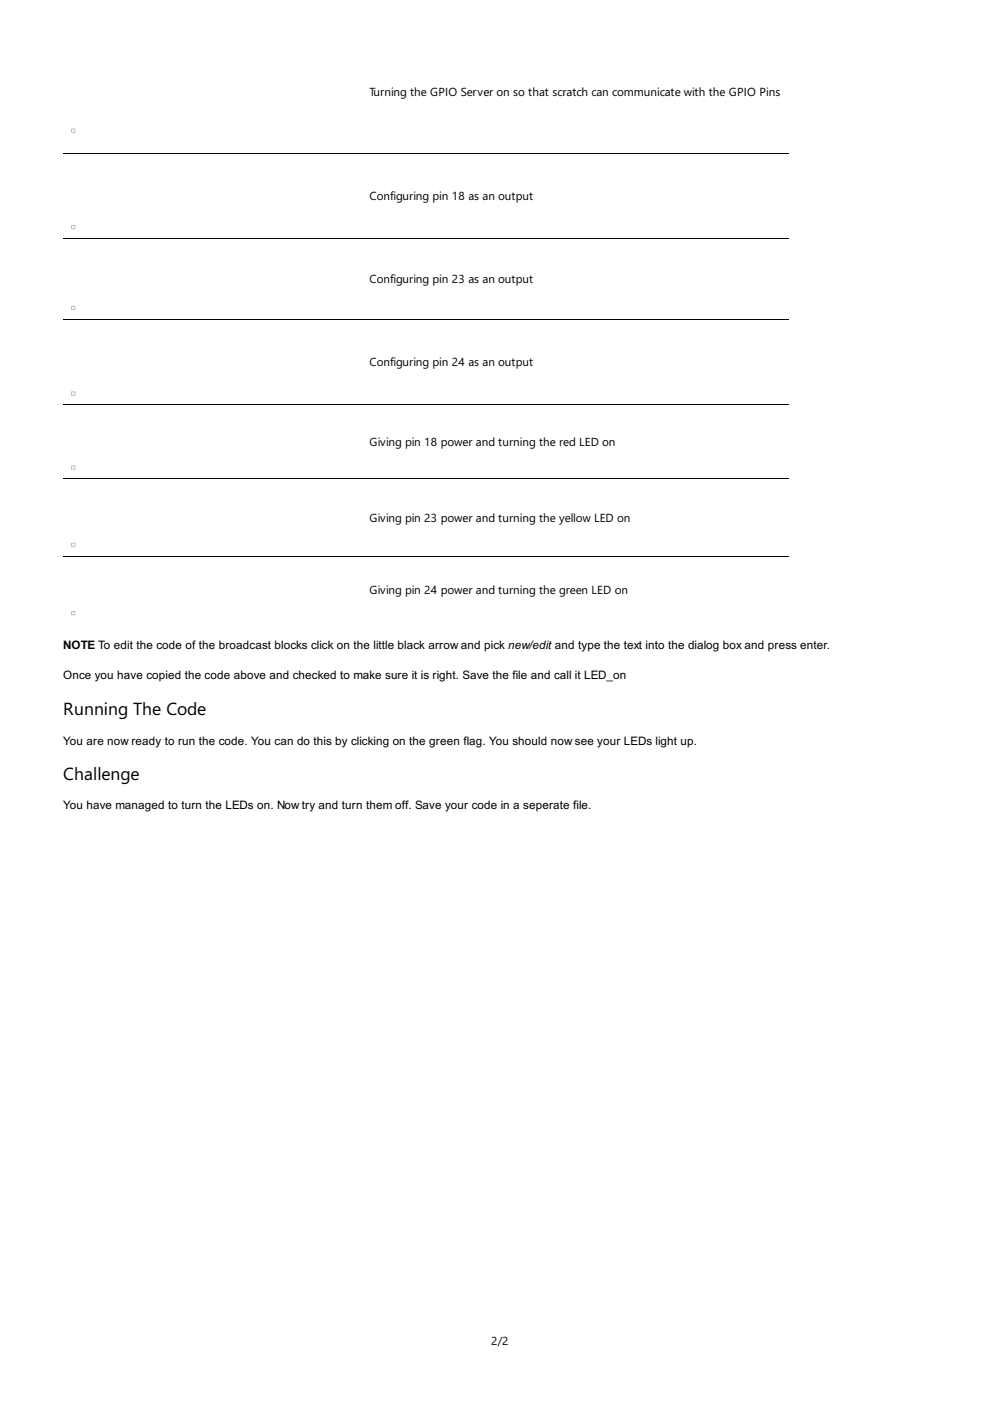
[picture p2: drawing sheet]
<svg xmlns="http://www.w3.org/2000/svg" width="210mm" height="297mm" viewBox="0 0 210 297" stroke-linecap="round" stroke-linejoin="round" font-family="sans-serif">
<defs><g id="words">
<g font-size="3.7">
<text x="13.4" y="151.5">Running The Code</text>
<text x="13.4" y="165.5">Challenge</text>
</g>
<g font-size="2.5">
<text x="78.3" y="20.3">Turning the GPIO Server on so that scratch can communicate with the GPIO Pins</text>
<text x="78.3" y="42.3">Configuring pin 18 as an output</text>
<text x="78.3" y="60">Configuring pin 23 as an output</text>
<text x="78.3" y="77.6">Configuring pin 24 as an output</text>
<text x="78.3" y="94.5">Giving pin 18 power and turning the red LED on</text>
<text x="78.3" y="110.6">Giving pin 23 power and turning the yellow LED on</text>
<text x="78.3" y="125.9">Giving pin 24 power and turning the green LED on</text>
<text x="13.4" y="137.6">NOTE To edit the code of the broadcast blocks click on the little black arrow and pick new/edit and type the text into the dialog box and press enter.</text>
<text x="13.4" y="143.9">Once you have copied the code above and checked to make sure it is right. Save the file and call it LED_on</text>
<text x="13.4" y="157.9">You are now ready to run the code. You can do this by clicking on the green flag. You should now see your LEDs light up.</text>
<text x="13.4" y="171.6">You have managed to turn the LEDs on. Now try and turn them off. Save your code in a seperate file.</text>
<text x="104.2" y="285.2">2/2</text>
</g>
</g></defs>
<path d="M13.4 32.5h153.8M13.4 50.5h153.8M13.4 67.6h153.8M13.4 85.8h153.8M13.4 117.9h153.8M13.4 101.5h153.8" fill="none" stroke="#000" stroke-width=".21"/>
<path d="M15.2 27.3h.7v.7h-.7zM15.2 47.8h.7v.7h-.7zM15.2 64.9h.7v.7h-.7zM15.2 83.1h.7v.7h-.7zM15.2 98.8h.7v.7h-.7zM15.2 115.2h.7v.7h-.7zM15.2 129.6h.7v.8h-.7z" fill="none" stroke="#c0c0c0" stroke-width=".21"/>
<use href="#words"/>
</svg>
